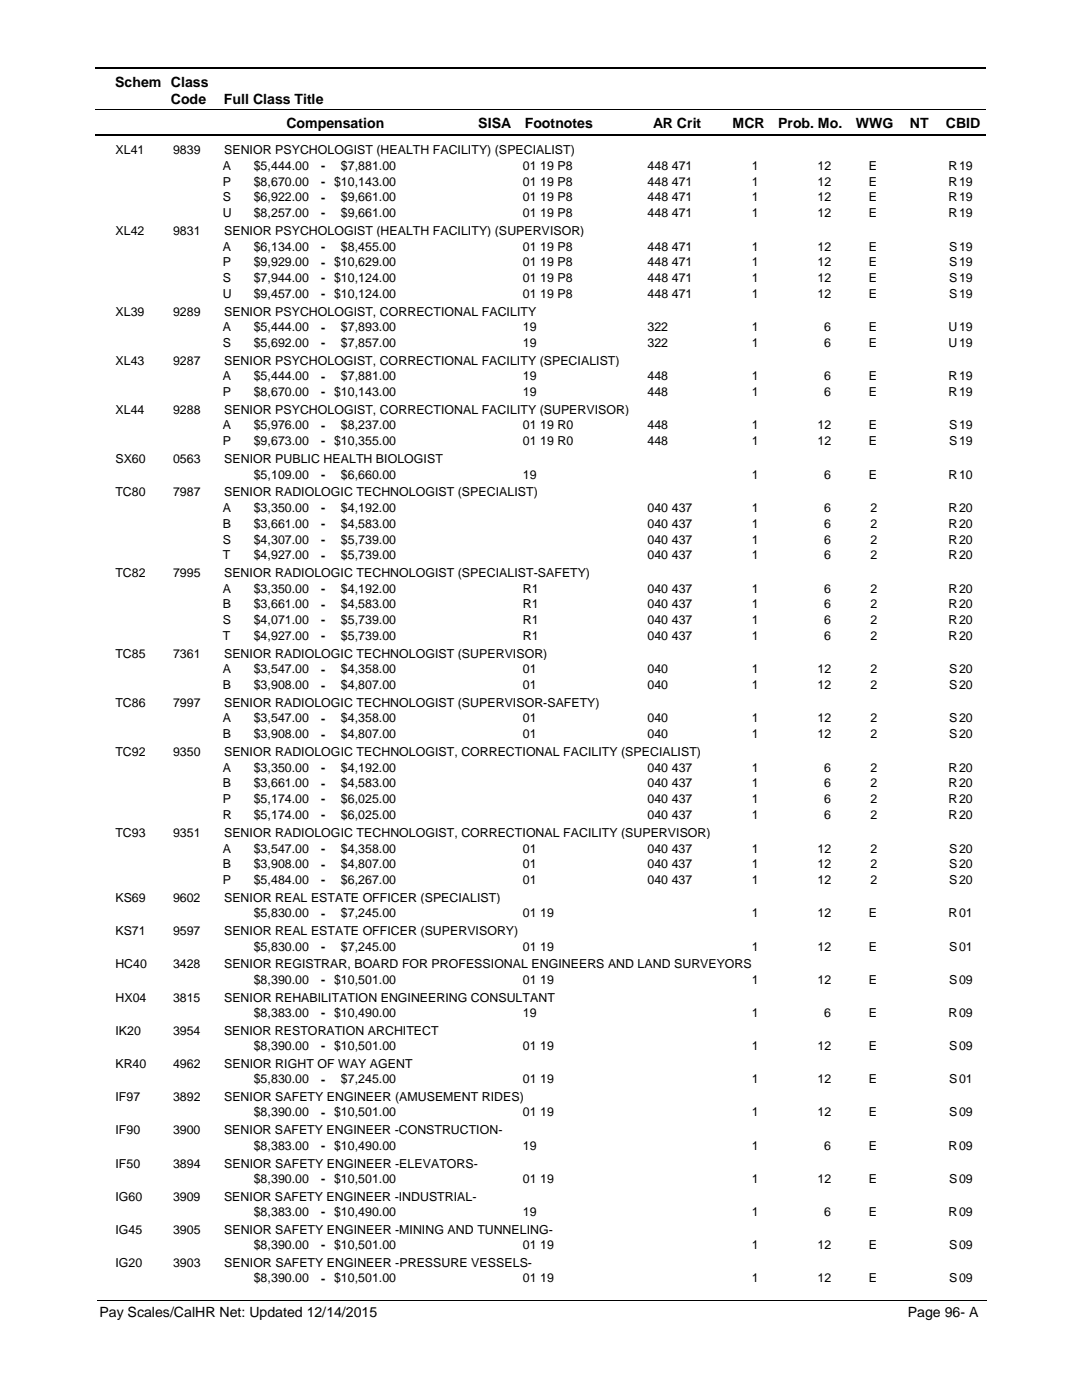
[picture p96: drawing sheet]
<svg xmlns="http://www.w3.org/2000/svg" width="216mm" height="279mm" viewBox="0 0 216 279" stroke-linecap="round" stroke-linejoin="round" font-family="sans-serif">
<defs><g id="words">
<g font-size="2.8">
<text x="23" y="17.3">Schem Class</text>
<text x="34.1" y="20.7">Code</text>
<text x="44.7" y="20.7">Full Class Title</text>
<text x="57.2" y="25.6">Compensation</text>
<text x="95.4" y="25.6">SISA</text>
<text x="104.7" y="25.6">Footnotes</text>
<text x="130.3" y="25.6">AR Crit</text>
<text x="146.2" y="25.6">MCR</text>
<text x="155.3" y="25.6">Prob. Mo.</text>
<text x="170.8" y="25.6">WWG</text>
<text x="181.5" y="25.6">NT</text>
<text x="188.7" y="25.6">CBID</text>
<text x="19.9" y="262.9">Pay Scales/CalHR Net: Updated 12/14/2015</text>
<text x="181.1" y="262.9">Page 96- A</text>
</g>
<g font-size="2.5">
<text x="23" y="30.8">XL41</text>
<text x="34.5" y="30.8">9839</text>
<text x="44.5" y="33.9">A</text>
<text x="44.7" y="30.8">SENIOR PSYCHOLOGIST (HEALTH FACILITY) (SPECIALIST)</text>
<text x="50.6" y="33.9">$5,444.00</text>
<text x="64.1" y="33.9">-</text>
<text x="68" y="33.9">$7,881.00</text>
<text x="104.3" y="33.9">01 19 P8</text>
<text x="129.2" y="33.9">448 471</text>
<text x="150" y="33.9">1</text>
<text x="163.1" y="33.9">12</text>
<text x="173.4" y="33.9">E</text>
<text x="189.3" y="33.9">R</text>
<text x="191.4" y="33.9">19</text>
<text x="44.5" y="37">P</text>
<text x="44.5" y="40.2">S</text>
<text x="50.6" y="37">$8,670.00</text>
<text x="50.6" y="40.2">$6,922.00</text>
<text x="64.1" y="37.1">- $10,143.00</text>
<text x="64.1" y="40.2">-</text>
<text x="68" y="40.2">$9,661.00</text>
<text x="104.3" y="37">01 19 P8</text>
<text x="104.3" y="40.2">01 19 P8</text>
<text x="129.2" y="37">448 471</text>
<text x="129.2" y="40.2">448 471</text>
<text x="150" y="40.2">1</text>
<text x="150" y="37">1</text>
<text x="163.1" y="37">12</text>
<text x="163.1" y="40.2">12</text>
<text x="173.4" y="37">E</text>
<text x="173.4" y="40.2">E</text>
<text x="189.3" y="40.2">R</text>
<text x="189.3" y="37">R</text>
<text x="191.4" y="37">19</text>
<text x="191.4" y="40.2">19</text>
<text x="23" y="46.9">XL42</text>
<text x="34.5" y="46.9">9831</text>
<text x="44.5" y="43.4">U</text>
<text x="44.7" y="46.9">SENIOR PSYCHOLOGIST (HEALTH FACILITY) (SUPERVISOR)</text>
<text x="50.6" y="43.4">$8,257.00</text>
<text x="64.1" y="43.4">-</text>
<text x="68" y="43.4">$9,661.00</text>
<text x="104.3" y="43.4">01 19 P8</text>
<text x="129.2" y="43.4">448 471</text>
<text x="150" y="43.4">1</text>
<text x="163.1" y="43.4">12</text>
<text x="173.4" y="43.4">E</text>
<text x="189.3" y="43.4">R</text>
<text x="191.4" y="43.4">19</text>
<text x="44.5" y="53.1">P</text>
<text x="44.5" y="50">A</text>
<text x="50.6" y="50">$6,134.00</text>
<text x="50.6" y="53.1">$9,929.00</text>
<text x="64.1" y="50">-</text>
<text x="64.1" y="53.2">- $10,629.00</text>
<text x="68" y="50">$8,455.00</text>
<text x="104.3" y="50">01 19 P8</text>
<text x="104.3" y="53.1">01 19 P8</text>
<text x="129.2" y="50">448 471</text>
<text x="129.2" y="53.1">448 471</text>
<text x="150" y="50">1</text>
<text x="150" y="53.1">1</text>
<text x="163.1" y="50">12</text>
<text x="163.1" y="53.1">12</text>
<text x="173.4" y="50">E</text>
<text x="173.4" y="53.1">E</text>
<text x="189.4" y="50">S</text>
<text x="189.4" y="53.1">S</text>
<text x="191.4" y="50">19</text>
<text x="191.4" y="53.1">19</text>
<text x="44.5" y="56.3">S</text>
<text x="44.5" y="59.5">U</text>
<text x="50.6" y="56.3">$7,944.00</text>
<text x="50.6" y="59.5">$9,457.00</text>
<text x="64.1" y="56.4">- $10,124.00</text>
<text x="64.1" y="59.5">- $10,124.00</text>
<text x="104.3" y="59.5">01 19 P8</text>
<text x="104.3" y="56.3">01 19 P8</text>
<text x="129.2" y="59.5">448 471</text>
<text x="129.2" y="56.3">448 471</text>
<text x="150" y="59.5">1</text>
<text x="150" y="56.3">1</text>
<text x="163.1" y="56.3">12</text>
<text x="163.1" y="59.5">12</text>
<text x="173.4" y="59.5">E</text>
<text x="173.4" y="56.3">E</text>
<text x="189.4" y="59.5">S</text>
<text x="189.4" y="56.3">S</text>
<text x="191.4" y="56.3">19</text>
<text x="191.4" y="59.5">19</text>
<text x="23" y="63.1">XL39</text>
<text x="34.5" y="63.1">9289</text>
<text x="44.7" y="63.1">SENIOR PSYCHOLOGIST, CORRECTIONAL FACILITY</text>
<text x="44.5" y="69.3">S</text>
<text x="44.5" y="66.1">A</text>
<text x="50.6" y="66.1">$5,444.00</text>
<text x="50.6" y="69.3">$5,692.00</text>
<text x="64.1" y="66.2">-</text>
<text x="64.1" y="69.3">-</text>
<text x="68" y="66.1">$7,893.00</text>
<text x="68" y="69.3">$7,857.00</text>
<text x="104.3" y="66.1">19</text>
<text x="104.3" y="69.3">19</text>
<text x="129.2" y="66.1">322</text>
<text x="129.2" y="69.3">322</text>
<text x="150" y="69.3">1</text>
<text x="150" y="66.1">1</text>
<text x="164.5" y="66.1">6</text>
<text x="164.5" y="69.3">6</text>
<text x="173.4" y="66.1">E</text>
<text x="173.4" y="69.3">E</text>
<text x="189.3" y="69.3">U</text>
<text x="189.3" y="66.1">U</text>
<text x="191.4" y="66.1">19</text>
<text x="191.4" y="69.3">19</text>
<text x="23" y="72.9">XL43</text>
<text x="34.5" y="72.9">9287</text>
<text x="44.5" y="75.9">A</text>
<text x="44.7" y="72.9">SENIOR PSYCHOLOGIST, CORRECTIONAL FACILITY (SPECIALIST)</text>
<text x="50.6" y="75.9">$5,444.00</text>
<text x="64.1" y="75.9">-</text>
<text x="68" y="75.9">$7,881.00</text>
<text x="104.3" y="75.9">19</text>
<text x="129.2" y="75.9">448</text>
<text x="150" y="75.9">1</text>
<text x="164.5" y="75.9">6</text>
<text x="173.4" y="75.9">E</text>
<text x="189.3" y="75.9">R</text>
<text x="191.4" y="75.9">19</text>
<text x="23" y="82.7">XL44</text>
<text x="34.5" y="82.7">9288</text>
<text x="44.5" y="79.1">P</text>
<text x="44.7" y="82.7">SENIOR PSYCHOLOGIST, CORRECTIONAL FACILITY (SUPERVISOR)</text>
<text x="50.6" y="79.1">$8,670.00</text>
<text x="64.1" y="79.1">- $10,143.00</text>
<text x="104.3" y="79.1">19</text>
<text x="129.2" y="79.1">448</text>
<text x="150" y="79.1">1</text>
<text x="164.5" y="79.1">6</text>
<text x="173.4" y="79.1">E</text>
<text x="189.3" y="79.1">R</text>
<text x="191.4" y="79.1">19</text>
<text x="44.5" y="88.9">P</text>
<text x="44.5" y="85.7">A</text>
<text x="50.6" y="85.7">$5,976.00</text>
<text x="50.6" y="88.9">$9,673.00</text>
<text x="64.1" y="85.7">-</text>
<text x="64.1" y="88.9">- $10,355.00</text>
<text x="68" y="85.7">$8,237.00</text>
<text x="104.3" y="85.7">01 19 R0</text>
<text x="104.3" y="88.9">01 19 R0</text>
<text x="129.2" y="85.7">448</text>
<text x="129.2" y="88.9">448</text>
<text x="150" y="85.7">1</text>
<text x="150" y="88.9">1</text>
<text x="163.1" y="85.7">12</text>
<text x="163.1" y="88.9">12</text>
<text x="173.4" y="85.7">E</text>
<text x="173.4" y="88.9">E</text>
<text x="189.4" y="85.7">S</text>
<text x="189.4" y="88.9">S</text>
<text x="191.4" y="85.7">19</text>
<text x="191.4" y="88.9">19</text>
<text x="23" y="92.5">SX60</text>
<text x="34.5" y="92.5">0563</text>
<text x="44.7" y="92.5">SENIOR PUBLIC HEALTH BIOLOGIST</text>
<text x="50.6" y="95.5">$5,109.00</text>
<text x="64.1" y="95.5">-</text>
<text x="68" y="95.5">$6,660.00</text>
<text x="104.3" y="95.5">19</text>
<text x="150" y="95.5">1</text>
<text x="164.5" y="95.5">6</text>
<text x="173.4" y="95.5">E</text>
<text x="189.3" y="95.5">R</text>
<text x="191.4" y="95.5">10</text>
<text x="23" y="99.1">TC80</text>
<text x="34.5" y="99.1">7987</text>
<text x="44.7" y="99.1">SENIOR RADIOLOGIC TECHNOLOGIST (SPECIALIST)</text>
<text x="44.5" y="105.3">B</text>
<text x="44.5" y="102.1">A</text>
<text x="50.6" y="102.1">$3,350.00</text>
<text x="50.6" y="105.3">$3,661.00</text>
<text x="64.1" y="102.2">-</text>
<text x="64.1" y="105.3">-</text>
<text x="68" y="105.3">$4,583.00</text>
<text x="68" y="102.1">$4,192.00</text>
<text x="129.2" y="105.3">040 437</text>
<text x="129.2" y="102.1">040 437</text>
<text x="150" y="102.1">1</text>
<text x="150" y="105.3">1</text>
<text x="164.5" y="102.1">6</text>
<text x="164.5" y="105.3">6</text>
<text x="173.7" y="105.3">2</text>
<text x="173.7" y="102.1">2</text>
<text x="189.3" y="102.1">R</text>
<text x="189.3" y="105.3">R</text>
<text x="191.4" y="102.1">20</text>
<text x="191.4" y="105.3">20</text>
<text x="44.5" y="108.5">S</text>
<text x="44.5" y="111.6">T</text>
<text x="50.6" y="108.5">$4,307.00</text>
<text x="50.6" y="111.6">$4,927.00</text>
<text x="64.1" y="108.5">-</text>
<text x="64.1" y="111.7">-</text>
<text x="68" y="108.5">$5,739.00</text>
<text x="68" y="111.6">$5,739.00</text>
<text x="129.2" y="108.5">040 437</text>
<text x="129.2" y="111.6">040 437</text>
<text x="150" y="111.6">1</text>
<text x="150" y="108.5">1</text>
<text x="164.5" y="108.5">6</text>
<text x="164.5" y="111.6">6</text>
<text x="173.7" y="108.5">2</text>
<text x="173.7" y="111.6">2</text>
<text x="189.3" y="111.6">R</text>
<text x="189.3" y="108.5">R</text>
<text x="191.4" y="108.5">20</text>
<text x="191.4" y="111.6">20</text>
<text x="23" y="115.2">TC82</text>
<text x="34.5" y="115.2">7995</text>
<text x="44.5" y="118.3">A</text>
<text x="44.7" y="115.2">SENIOR RADIOLOGIC TECHNOLOGIST (SPECIALIST-SAFETY)</text>
<text x="50.6" y="118.3">$3,350.00</text>
<text x="64.1" y="118.3">-</text>
<text x="68" y="118.3">$4,192.00</text>
<text x="104.3" y="118.3">R1</text>
<text x="129.2" y="118.3">040 437</text>
<text x="150" y="118.3">1</text>
<text x="164.5" y="118.3">6</text>
<text x="173.7" y="118.3">2</text>
<text x="189.3" y="118.3">R</text>
<text x="191.4" y="118.3">20</text>
<text x="44.5" y="121.4">B</text>
<text x="44.5" y="124.6">S</text>
<text x="50.6" y="121.4">$3,661.00</text>
<text x="50.6" y="124.6">$4,071.00</text>
<text x="64.1" y="121.5">-</text>
<text x="64.1" y="124.6">-</text>
<text x="68" y="121.4">$4,583.00</text>
<text x="68" y="124.6">$5,739.00</text>
<text x="104.3" y="121.4">R1</text>
<text x="104.3" y="124.6">R1</text>
<text x="129.2" y="121.4">040 437</text>
<text x="129.2" y="124.6">040 437</text>
<text x="150" y="121.4">1</text>
<text x="150" y="124.6">1</text>
<text x="164.5" y="121.4">6</text>
<text x="164.5" y="124.6">6</text>
<text x="173.7" y="121.4">2</text>
<text x="173.7" y="124.6">2</text>
<text x="189.3" y="121.4">R</text>
<text x="189.3" y="124.6">R</text>
<text x="191.4" y="121.4">20</text>
<text x="191.4" y="124.6">20</text>
<text x="23" y="131.3">TC85</text>
<text x="34.5" y="131.3">7361</text>
<text x="44.5" y="127.8">T</text>
<text x="44.7" y="131.3">SENIOR RADIOLOGIC TECHNOLOGIST (SUPERVISOR)</text>
<text x="50.6" y="127.8">$4,927.00</text>
<text x="64.1" y="127.8">-</text>
<text x="68" y="127.8">$5,739.00</text>
<text x="104.3" y="127.8">R1</text>
<text x="129.2" y="127.8">040 437</text>
<text x="150" y="127.8">1</text>
<text x="164.5" y="127.8">6</text>
<text x="173.7" y="127.8">2</text>
<text x="189.3" y="127.8">R</text>
<text x="191.4" y="127.8">20</text>
<text x="44.5" y="137.6">B</text>
<text x="44.5" y="134.4">A</text>
<text x="50.6" y="134.4">$3,547.00</text>
<text x="50.6" y="137.6">$3,908.00</text>
<text x="64.1" y="134.4">-</text>
<text x="64.1" y="137.6">-</text>
<text x="68" y="134.4">$4,358.00</text>
<text x="68" y="137.6">$4,807.00</text>
<text x="104.3" y="134.4">01</text>
<text x="104.3" y="137.6">01</text>
<text x="129.2" y="134.4">040</text>
<text x="129.2" y="137.6">040</text>
<text x="150" y="134.4">1</text>
<text x="150" y="137.6">1</text>
<text x="163.1" y="134.4">12</text>
<text x="163.1" y="137.6">12</text>
<text x="173.7" y="134.4">2</text>
<text x="173.7" y="137.6">2</text>
<text x="189.4" y="134.4">S</text>
<text x="189.4" y="137.6">S</text>
<text x="191.4" y="134.4">20</text>
<text x="191.4" y="137.6">20</text>
<text x="23" y="141.2">TC86</text>
<text x="34.5" y="141.2">7997</text>
<text x="44.7" y="141.2">SENIOR RADIOLOGIC TECHNOLOGIST (SUPERVISOR-SAFETY)</text>
<text x="44.5" y="147.4">B</text>
<text x="44.5" y="144.2">A</text>
<text x="50.6" y="144.2">$3,547.00</text>
<text x="50.6" y="147.4">$3,908.00</text>
<text x="64.1" y="144.2">-</text>
<text x="64.1" y="147.4">-</text>
<text x="68" y="144.2">$4,358.00</text>
<text x="68" y="147.4">$4,807.00</text>
<text x="104.3" y="144.2">01</text>
<text x="104.3" y="147.4">01</text>
<text x="129.2" y="144.2">040</text>
<text x="129.2" y="147.4">040</text>
<text x="150" y="144.2">1</text>
<text x="150" y="147.4">1</text>
<text x="163.1" y="144.2">12</text>
<text x="163.1" y="147.4">12</text>
<text x="173.7" y="144.2">2</text>
<text x="173.7" y="147.4">2</text>
<text x="189.4" y="144.2">S</text>
<text x="189.4" y="147.4">S</text>
<text x="191.4" y="144.2">20</text>
<text x="191.4" y="147.4">20</text>
<text x="23" y="150.9">TC92</text>
<text x="34.5" y="150.9">9350</text>
<text x="44.5" y="154">A</text>
<text x="44.7" y="150.9">SENIOR RADIOLOGIC TECHNOLOGIST, CORRECTIONAL FACILITY (SPECIALIST)</text>
<text x="50.6" y="154">$3,350.00</text>
<text x="64.1" y="154">-</text>
<text x="68" y="154">$4,192.00</text>
<text x="129.2" y="154">040 437</text>
<text x="150" y="154">1</text>
<text x="164.5" y="154">6</text>
<text x="173.7" y="154">2</text>
<text x="189.3" y="154">R</text>
<text x="191.4" y="154">20</text>
<text x="44.5" y="157.1">B</text>
<text x="44.5" y="160.3">P</text>
<text x="50.6" y="157.1">$3,661.00</text>
<text x="50.6" y="160.3">$5,174.00</text>
<text x="64.1" y="157.2">-</text>
<text x="64.1" y="160.3">-</text>
<text x="68" y="157.1">$4,583.00</text>
<text x="68" y="160.3">$6,025.00</text>
<text x="129.2" y="157.1">040 437</text>
<text x="129.2" y="160.3">040 437</text>
<text x="150" y="157.1">1</text>
<text x="150" y="160.3">1</text>
<text x="164.5" y="157.1">6</text>
<text x="164.5" y="160.3">6</text>
<text x="173.7" y="157.1">2</text>
<text x="173.7" y="160.3">2</text>
<text x="189.3" y="157.1">R</text>
<text x="189.3" y="160.3">R</text>
<text x="191.4" y="157.1">20</text>
<text x="191.4" y="160.3">20</text>
<text x="23" y="167.1">TC93</text>
<text x="34.5" y="167.1">9351</text>
<text x="44.5" y="163.5">R</text>
<text x="44.7" y="167.1">SENIOR RADIOLOGIC TECHNOLOGIST, CORRECTIONAL FACILITY (SUPERVISOR)</text>
<text x="50.6" y="163.5">$5,174.00</text>
<text x="64.1" y="163.5">-</text>
<text x="68" y="163.5">$6,025.00</text>
<text x="129.2" y="163.5">040 437</text>
<text x="150" y="163.5">1</text>
<text x="164.5" y="163.5">6</text>
<text x="173.7" y="163.5">2</text>
<text x="189.3" y="163.5">R</text>
<text x="191.4" y="163.5">20</text>
<text x="44.5" y="173.3">B</text>
<text x="44.5" y="170.1">A</text>
<text x="50.6" y="170.1">$3,547.00</text>
<text x="50.6" y="173.3">$3,908.00</text>
<text x="64.1" y="170.2">-</text>
<text x="64.1" y="173.3">-</text>
<text x="68" y="170.1">$4,358.00</text>
<text x="68" y="173.3">$4,807.00</text>
<text x="104.3" y="170.1">01</text>
<text x="104.3" y="173.3">01</text>
<text x="129.2" y="170.1">040 437</text>
<text x="129.2" y="173.3">040 437</text>
<text x="150" y="173.3">1</text>
<text x="150" y="170.1">1</text>
<text x="163.1" y="170.1">12</text>
<text x="163.1" y="173.3">12</text>
<text x="173.7" y="170.1">2</text>
<text x="173.7" y="173.3">2</text>
<text x="189.4" y="173.3">S</text>
<text x="189.4" y="170.1">S</text>
<text x="191.4" y="170.1">20</text>
<text x="191.4" y="173.3">20</text>
<text x="44.5" y="176.5">P</text>
<text x="50.6" y="176.5">$5,484.00</text>
<text x="64.1" y="176.5">-</text>
<text x="68" y="176.5">$6,267.00</text>
<text x="104.3" y="176.5">01</text>
<text x="129.2" y="176.5">040 437</text>
<text x="150" y="176.5">1</text>
<text x="163.1" y="176.5">12</text>
<text x="173.7" y="176.5">2</text>
<text x="189.4" y="176.5">S</text>
<text x="191.4" y="176.5">20</text>
<text x="23" y="180">KS69</text>
<text x="34.5" y="180">9602</text>
<text x="44.7" y="180">SENIOR REAL ESTATE OFFICER (SPECIALIST)</text>
<text x="50.6" y="183.1">$5,830.00</text>
<text x="64.1" y="183.1">-</text>
<text x="68" y="183.1">$7,245.00</text>
<text x="104.3" y="183.1">01 19</text>
<text x="150" y="183.1">1</text>
<text x="163.1" y="183.1">12</text>
<text x="173.4" y="183.1">E</text>
<text x="189.3" y="183.1">R</text>
<text x="191.4" y="183.1">01</text>
<text x="23" y="186.7">KS71</text>
<text x="34.5" y="186.7">9597</text>
<text x="44.7" y="186.7">SENIOR REAL ESTATE OFFICER (SUPERVISORY)</text>
<text x="50.6" y="189.7">$5,830.00</text>
<text x="64.1" y="189.7">-</text>
<text x="68" y="189.7">$7,245.00</text>
<text x="104.3" y="189.7">01 19</text>
<text x="150" y="189.7">1</text>
<text x="163.1" y="189.7">12</text>
<text x="173.4" y="189.7">E</text>
<text x="189.4" y="189.7">S</text>
<text x="191.4" y="189.7">01</text>
<text x="23" y="193.3">HC40</text>
<text x="34.5" y="193.3">3428</text>
<text x="44.7" y="193.3">SENIOR REGISTRAR, BOARD FOR PROFESSIONAL ENGINEERS AND LAND SURVEYORS</text>
<text x="50.6" y="196.3">$8,390.00</text>
<text x="64.1" y="196.4">- $10,501.00</text>
<text x="104.3" y="196.3">01 19</text>
<text x="150" y="196.3">1</text>
<text x="163.1" y="196.3">12</text>
<text x="173.4" y="196.3">E</text>
<text x="189.4" y="196.3">S</text>
<text x="191.4" y="196.3">09</text>
<text x="23" y="199.9">HX04</text>
<text x="34.5" y="199.9">3815</text>
<text x="44.7" y="199.9">SENIOR REHABILITATION ENGINEERING CONSULTANT</text>
<text x="50.6" y="202.9">$8,383.00</text>
<text x="64.1" y="203">- $10,490.00</text>
<text x="104.3" y="202.9">19</text>
<text x="150" y="202.9">1</text>
<text x="164.5" y="202.9">6</text>
<text x="173.4" y="202.9">E</text>
<text x="189.3" y="202.9">R</text>
<text x="191.4" y="202.9">09</text>
<text x="23" y="206.5">IK20</text>
<text x="34.5" y="206.5">3954</text>
<text x="44.7" y="206.5">SENIOR RESTORATION ARCHITECT</text>
<text x="50.6" y="209.6">$8,390.00</text>
<text x="64.1" y="209.6">- $10,501.00</text>
<text x="104.3" y="209.6">01 19</text>
<text x="150" y="209.6">1</text>
<text x="163.1" y="209.6">12</text>
<text x="173.4" y="209.6">E</text>
<text x="189.4" y="209.6">S</text>
<text x="191.4" y="209.6">09</text>
<text x="23" y="213.1">KR40</text>
<text x="34.5" y="213.1">4962</text>
<text x="44.7" y="213.1">SENIOR RIGHT OF WAY AGENT</text>
<text x="23" y="219.8">IF97</text>
<text x="34.5" y="219.8">3892</text>
<text x="44.7" y="219.8">SENIOR SAFETY ENGINEER (AMUSEMENT RIDES)</text>
<text x="50.6" y="216.2">$5,830.00</text>
<text x="64.1" y="216.2">-</text>
<text x="68" y="216.2">$7,245.00</text>
<text x="104.3" y="216.2">01 19</text>
<text x="150" y="216.2">1</text>
<text x="163.1" y="216.2">12</text>
<text x="173.4" y="216.2">E</text>
<text x="189.4" y="216.2">S</text>
<text x="191.4" y="216.2">01</text>
<text x="23" y="226.4">IF90</text>
<text x="34.5" y="226.4">3900</text>
<text x="44.7" y="226.4">SENIOR SAFETY ENGINEER -CONSTRUCTION-</text>
<text x="50.6" y="222.8">$8,390.00</text>
<text x="64.1" y="222.8">- $10,501.00</text>
<text x="104.3" y="222.8">01 19</text>
<text x="150" y="222.8">1</text>
<text x="163.1" y="222.8">12</text>
<text x="173.4" y="222.8">E</text>
<text x="189.4" y="222.8">S</text>
<text x="191.4" y="222.8">09</text>
<text x="23" y="233">IF50</text>
<text x="34.5" y="233">3894</text>
<text x="44.7" y="233">SENIOR SAFETY ENGINEER -ELEVATORS-</text>
<text x="50.6" y="229.4">$8,383.00</text>
<text x="64.1" y="229.5">- $10,490.00</text>
<text x="104.3" y="229.4">19</text>
<text x="150" y="229.4">1</text>
<text x="164.5" y="229.4">6</text>
<text x="173.4" y="229.4">E</text>
<text x="189.3" y="229.4">R</text>
<text x="191.4" y="229.4">09</text>
<text x="23" y="239.6">IG60</text>
<text x="34.5" y="239.6">3909</text>
<text x="44.7" y="239.6">SENIOR SAFETY ENGINEER -INDUSTRIAL-</text>
<text x="50.6" y="236.1">$8,390.00</text>
<text x="64.1" y="236.1">- $10,501.00</text>
<text x="104.3" y="236.1">01 19</text>
<text x="150" y="236.1">1</text>
<text x="163.1" y="236.1">12</text>
<text x="173.4" y="236.1">E</text>
<text x="189.4" y="236.1">S</text>
<text x="191.4" y="236.1">09</text>
<text x="50.6" y="242.7">$8,383.00</text>
<text x="64.1" y="242.7">- $10,490.00</text>
<text x="104.3" y="242.7">19</text>
<text x="150" y="242.7">1</text>
<text x="164.5" y="242.7">6</text>
<text x="173.4" y="242.7">E</text>
<text x="189.3" y="242.7">R</text>
<text x="191.4" y="242.7">09</text>
<text x="23" y="246.3">IG45</text>
<text x="34.5" y="246.3">3905</text>
<text x="44.7" y="246.3">SENIOR SAFETY ENGINEER -MINING AND TUNNELING-</text>
<text x="50.6" y="249.3">$8,390.00</text>
<text x="64.1" y="249.3">- $10,501.00</text>
<text x="104.3" y="249.3">01 19</text>
<text x="150" y="249.3">1</text>
<text x="163.1" y="249.3">12</text>
<text x="173.4" y="249.3">E</text>
<text x="189.4" y="249.3">S</text>
<text x="191.4" y="249.3">09</text>
<text x="23" y="252.9">IG20</text>
<text x="34.5" y="252.9">3903</text>
<text x="44.7" y="252.9">SENIOR SAFETY ENGINEER -PRESSURE VESSELS-</text>
<text x="50.6" y="255.9">$8,390.00</text>
<text x="64.1" y="256">- $10,501.00</text>
<text x="104.3" y="255.9">01 19</text>
<text x="150" y="255.9">1</text>
<text x="163.1" y="255.9">12</text>
<text x="173.4" y="255.9">E</text>
<text x="189.4" y="255.9">S</text>
<text x="191.4" y="255.9">09</text>
</g>
</g></defs>
<path d="M19 13.5h177.8M19 27h177.8" fill="none" stroke="#000" stroke-width=".36"/>
<path d="M19 21.8h177.8" fill="none" stroke="#000" stroke-width=".2"/>
<g fill="#fff">
<path d="M46.9 31.2h16.3v3h-16.3z"/>
<path d="M191 31.2h4.2v3h-4.2z"/>
<path d="M46.9 34.4h16.3v3h-16.3z"/>
<path d="M191 34.4h4.2v3h-4.2z"/>
<path d="M46.9 37.6h16.3v3h-16.3z"/>
<path d="M191 37.6h4.2v3h-4.2z"/>
<path d="M46.9 40.7h16.3v3h-16.3z"/>
<path d="M191 40.7h4.2v3h-4.2z"/>
<path d="M46.9 47.4h16.3v2.9h-16.3z"/>
<path d="M191 47.4h4.2v2.9h-4.2z"/>
<path d="M46.9 50.5h16.3v3h-16.3z"/>
<path d="M191 50.5h4.2v3h-4.2z"/>
<path d="M46.9 53.7h16.3v3h-16.3z"/>
<path d="M191 53.7h4.2v3h-4.2z"/>
<path d="M46.9 56.9h16.3v2.9h-16.3z"/>
<path d="M191 56.9h4.2v2.9h-4.2z"/>
<path d="M46.9 63.5h16.3v3h-16.3z"/>
<path d="M191 63.5h4.2v3h-4.2z"/>
<path d="M46.9 66.7h16.3v3h-16.3z"/>
<path d="M191 66.7h4.2v3h-4.2z"/>
<path d="M46.9 73.3h16.3v3h-16.3z"/>
<path d="M191 73.3h4.2v3h-4.2z"/>
<path d="M46.9 76.5h16.3v2.9h-16.3z"/>
<path d="M191 76.5h4.2v2.9h-4.2z"/>
<path d="M46.9 83.1h16.3v3h-16.3z"/>
<path d="M191 83.1h4.2v3h-4.2z"/>
<path d="M46.9 86.3h16.3v2.9h-16.3z"/>
<path d="M191 86.3h4.2v2.9h-4.2z"/>
<path d="M46.9 92.9h16.3v3h-16.3z"/>
<path d="M191 92.9h4.2v3h-4.2z"/>
<path d="M46.9 99.5h16.3v3h-16.3z"/>
<path d="M191 99.5h4.2v3h-4.2z"/>
<path d="M46.9 102.7h16.3v2.9h-16.3z"/>
<path d="M191 102.7h4.2v2.9h-4.2z"/>
<path d="M46.9 105.9h16.3v2.9h-16.3z"/>
<path d="M191 105.9h4.2v2.9h-4.2z"/>
<path d="M46.9 109h16.3v3h-16.3z"/>
<path d="M191 109h4.2v3h-4.2z"/>
<path d="M46.9 115.6h16.3v3h-16.3z"/>
<path d="M191 115.6h4.2v3h-4.2z"/>
<path d="M46.9 118.8h16.3v3h-16.3z"/>
<path d="M191 118.8h4.2v3h-4.2z"/>
<path d="M46.9 122h16.3v2.9h-16.3z"/>
<path d="M191 122h4.2v2.9h-4.2z"/>
<path d="M46.9 125.1h16.3v3h-16.3z"/>
<path d="M191 125.1h4.2v3h-4.2z"/>
<path d="M46.9 131.8h16.3v2.9h-16.3z"/>
<path d="M191 131.8h4.2v2.9h-4.2z"/>
<path d="M46.9 135h16.3v2.9h-16.3z"/>
<path d="M191 135h4.2v2.9h-4.2z"/>
<path d="M46.9 141.6h16.3v2.9h-16.3z"/>
<path d="M191 141.6h4.2v2.9h-4.2z"/>
<path d="M46.9 144.7h16.3v3h-16.3z"/>
<path d="M191 144.7h4.2v3h-4.2z"/>
<path d="M46.9 151.3h16.3v3h-16.3z"/>
<path d="M191 151.3h4.2v3h-4.2z"/>
<path d="M46.9 154.5h16.3v3h-16.3z"/>
<path d="M191 154.5h4.2v3h-4.2z"/>
<path d="M46.9 157.7h16.3v3h-16.3z"/>
<path d="M191 157.7h4.2v3h-4.2z"/>
<path d="M46.9 160.9h16.3v2.9h-16.3z"/>
<path d="M191 160.9h4.2v2.9h-4.2z"/>
<path d="M46.9 167.5h16.3v3h-16.3z"/>
<path d="M191 167.5h4.2v3h-4.2z"/>
<path d="M46.9 170.7h16.3v3h-16.3z"/>
<path d="M191 170.7h4.2v3h-4.2z"/>
<path d="M46.9 173.8h16.3v3h-16.3z"/>
<path d="M191 173.8h4.2v3h-4.2z"/>
<path d="M46.9 180.4h16.3v3h-16.3z"/>
<path d="M191 180.4h4.2v3h-4.2z"/>
<path d="M46.9 187.1h16.3v3h-16.3z"/>
<path d="M191 187.1h4.2v3h-4.2z"/>
<path d="M46.9 193.7h16.3v3h-16.3z"/>
<path d="M191 193.7h4.2v3h-4.2z"/>
<path d="M46.9 200.3h16.3v3h-16.3z"/>
<path d="M191 200.3h4.2v3h-4.2z"/>
<path d="M46.9 206.9h16.3v3h-16.3z"/>
<path d="M191 206.9h4.2v3h-4.2z"/>
<path d="M46.9 213.6h16.3v3h-16.3z"/>
<path d="M191 213.6h4.2v3h-4.2z"/>
<path d="M46.9 220.2h16.3v3h-16.3z"/>
<path d="M191 220.2h4.2v3h-4.2z"/>
<path d="M46.9 226.8h16.3v3h-16.3z"/>
<path d="M191 226.8h4.2v3h-4.2z"/>
<path d="M46.9 233.4h16.3v3h-16.3z"/>
<path d="M191 233.4h4.2v3h-4.2z"/>
<path d="M46.9 240.1h16.3v2.9h-16.3z"/>
<path d="M191 240.1h4.2v2.9h-4.2z"/>
<path d="M46.9 246.7h16.3v3h-16.3z"/>
<path d="M191 246.7h4.2v3h-4.2z"/>
<path d="M46.9 253.3h16.3v3h-16.3z"/>
<path d="M191 253.3h4.2v3h-4.2z"/>
</g>
<path d="M19.4 259.6h177.4" fill="none" stroke="#000" stroke-width=".2"/>
<use href="#words"/>
</svg>
